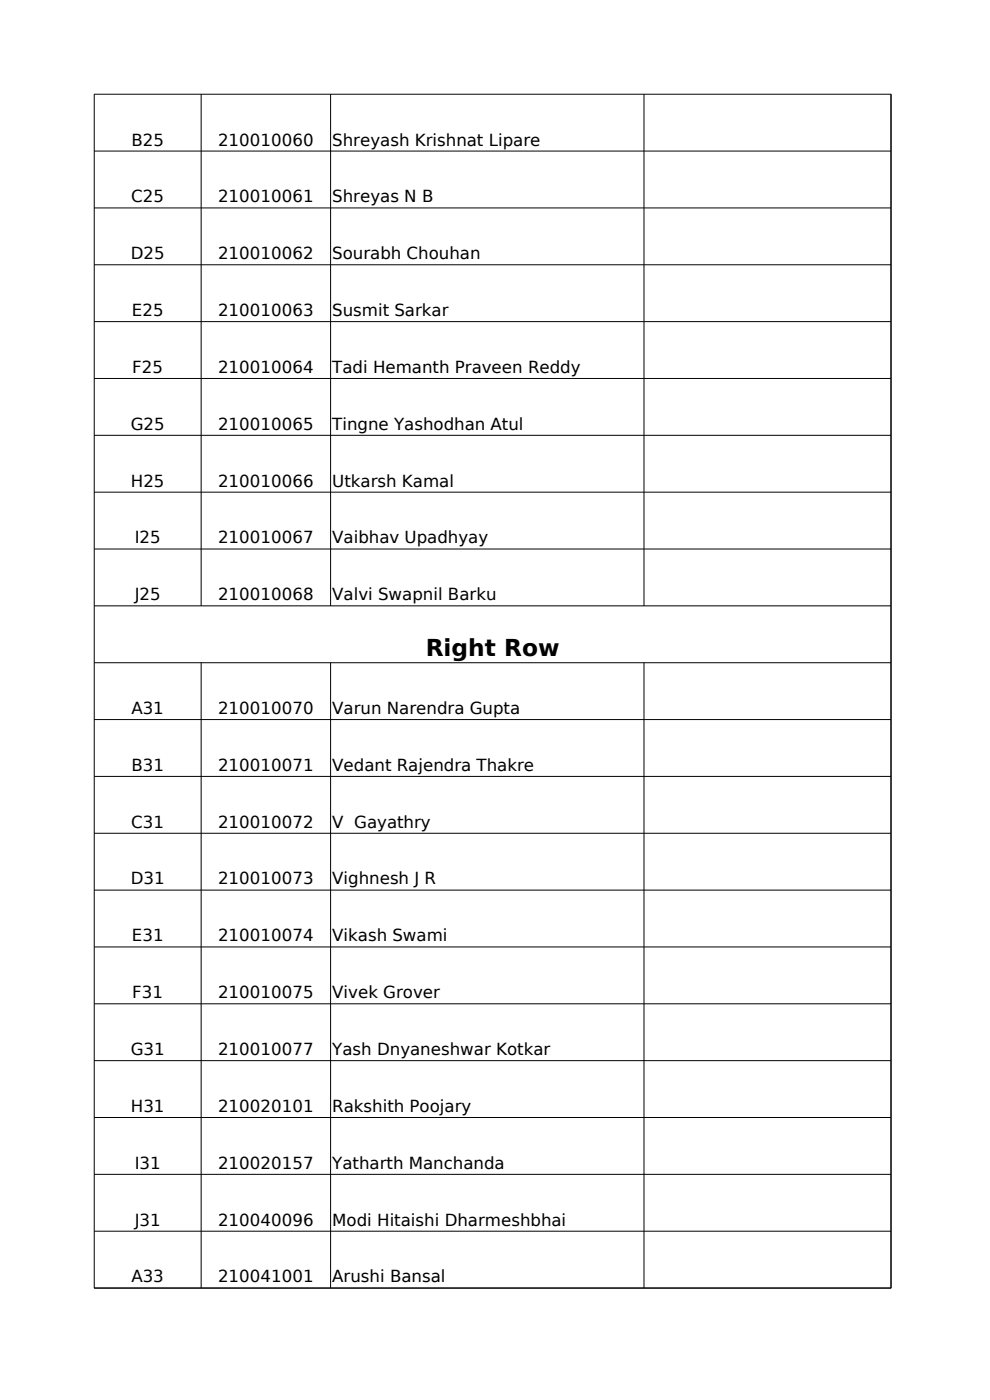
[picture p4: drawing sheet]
<svg xmlns="http://www.w3.org/2000/svg" width="210mm" height="297mm" viewBox="0 0 210 297" stroke-linecap="round" stroke-linejoin="round" font-family="sans-serif">
<defs><g id="words">
<text font-size="4.9" x="90.3" y="139.1">Right Row</text>
<g font-size="3.5">
<text x="27.9" y="30.9">B25</text>
<text x="46.2" y="30.9">210010060</text>
<text x="70.5" y="30.9">Shreyash Krishnat Lipare</text>
<text x="27.8" y="42.9">C25</text>
<text x="46.2" y="42.9">210010061</text>
<text x="70.5" y="42.9">Shreyas N B</text>
<text x="27.7" y="55">D25</text>
<text x="46.2" y="55">210010062</text>
<text x="70.5" y="55">Sourabh Chouhan</text>
<text x="28" y="67">E25</text>
<text x="46.2" y="67">210010063</text>
<text x="70.5" y="67">Susmit Sarkar</text>
<text x="28.1" y="79.1">F25</text>
<text x="46.2" y="79.1">210010064</text>
<text x="70.5" y="79.1">Tadi Hemanth Praveen Reddy</text>
<text x="27.7" y="91.2">G25</text>
<text x="46.2" y="91.2">210010065</text>
<text x="70.5" y="91.2">Tingne Yashodhan Atul</text>
<text x="27.8" y="103.2">H25</text>
<text x="46.2" y="103.2">210010066</text>
<text x="70.5" y="103.2">Utkarsh Kamal</text>
<text x="28.6" y="115.3">I25</text>
<text x="46.2" y="115.3">210010067</text>
<text x="70.5" y="115.3">Vaibhav Upadhyay</text>
<text x="28.6" y="127.4">J25</text>
<text x="46.2" y="127.4">210010068</text>
<text x="70.5" y="127.4">Valvi Swapnil Barku</text>
<text x="27.9" y="151.5">A31</text>
<text x="46.2" y="151.5">210010070</text>
<text x="70.5" y="151.5">Varun Narendra Gupta</text>
<text x="27.9" y="163.5">B31</text>
<text x="46.2" y="163.5">210010071</text>
<text x="70.5" y="163.5">Vedant Rajendra Thakre</text>
<text x="27.8" y="175.6">C31</text>
<text x="46.2" y="175.6">210010072</text>
<text x="70.5" y="175.6">V Gayathry</text>
<text x="27.7" y="187.6">D31</text>
<text x="46.2" y="187.6">210010073</text>
<text x="70.5" y="187.6">Vighnesh J R</text>
<text x="28" y="199.7">E31</text>
<text x="46.2" y="199.7">210010074</text>
<text x="70.5" y="199.7">Vikash Swami</text>
<text x="28.1" y="211.8">F31</text>
<text x="46.2" y="211.8">210010075</text>
<text x="70.5" y="211.8">Vivek Grover</text>
<text x="27.7" y="223.8">G31</text>
<text x="46.2" y="223.8">210010077</text>
<text x="70.5" y="223.8">Yash Dnyaneshwar Kotkar</text>
<text x="27.8" y="235.9">H31</text>
<text x="46.2" y="235.9">210020101</text>
<text x="70.5" y="235.9">Rakshith Poojary</text>
<text x="28.6" y="247.9">I31</text>
<text x="46.2" y="247.9">210020157</text>
<text x="70.5" y="247.9">Yatharth Manchanda</text>
<text x="28.6" y="260">J31</text>
<text x="46.2" y="260">210040096</text>
<text x="70.5" y="260">Modi Hitaishi Dharmeshbhai</text>
<text x="27.9" y="272.1">A33</text>
<text x="46.2" y="272.1">210041001</text>
<text x="70.5" y="272.1">Arushi Bansal</text>
</g>
</g></defs>
<g fill="none" stroke="#000" stroke-width=".21">
<path d="M42.7 20v108.6M70.1 20v108.6M136.6 20v108.6M20 32.1h169M20 44.1h169M20 56.2h169M20 68.2h169M20 80.3h169M20 92.4h169M20 104.4h169M20 116.5h169M20 128.5h169"/>
<path d="M20 140.6h169M20 152.7h169M42.7 140.6v132.7M70.1 140.6v132.7M136.6 140.6v132.7M20 164.7h169M20 176.8h169M20 188.8h169M20 200.9h169M20 213h169M20 225h169M20 237.1h169"/>
<path d="M20 249.1h169M20 261.2h169M20 273.3h169M20 273.3v-253.3h169v253.3"/>
</g>
<use href="#words"/>
</svg>
